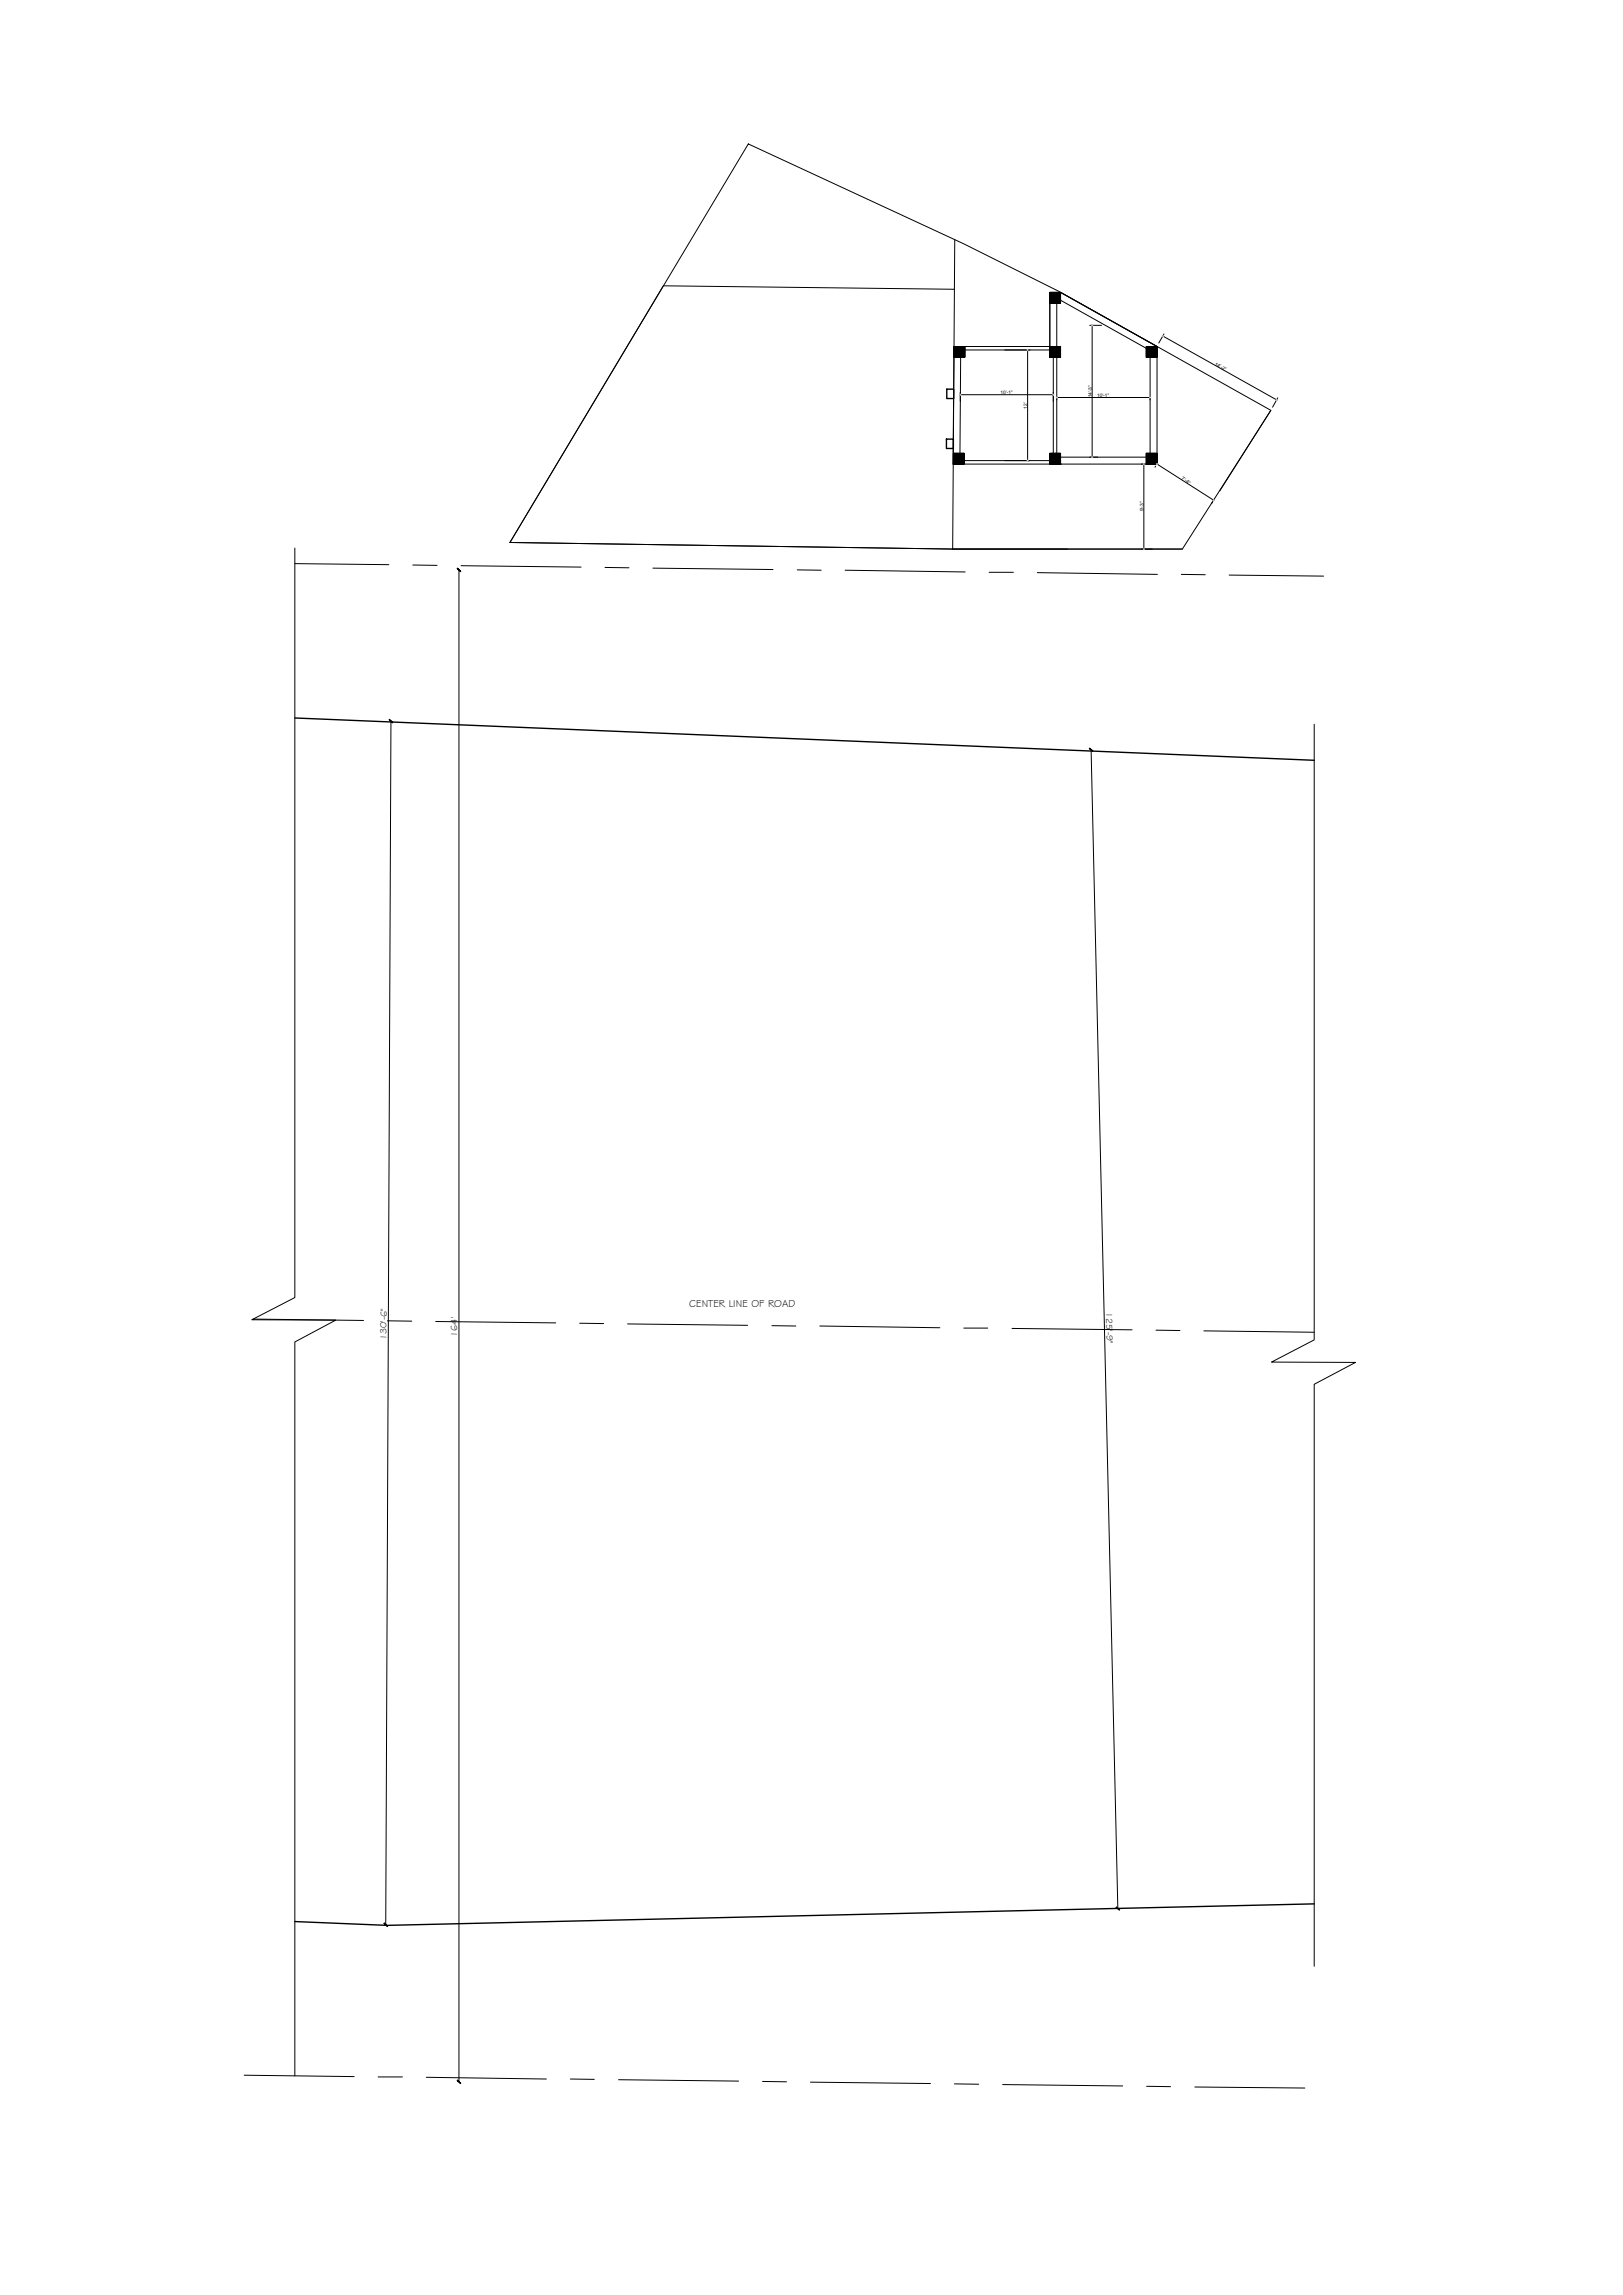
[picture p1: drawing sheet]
<svg xmlns="http://www.w3.org/2000/svg" width="297mm" height="420mm" viewBox="0 0 297 420" stroke-linecap="round" stroke-linejoin="round" font-family="sans-serif">
<defs><g id="words">
<text font-size="1.9" x="126.2" y="239.3">CENTER LINE OF ROAD</text>
<g font-size="1.7">
<text x="70.7" y="245.3" transform="rotate(-89 70.7 245.3)">130'</text>
<text x="70.8" y="241.7" transform="rotate(-89 70.8 241.7)">-6&quot;</text>
<text x="83.7" y="244.7" transform="rotate(-90 83.7 244.7)">164'</text>
<text x="202.4" y="240.2" transform="rotate(89 202.4 240.2)">125'</text>
<text x="202.5" y="243.8" transform="rotate(89 202.5 243.8)">-9&quot;</text>
</g>
<g font-size=".9">
<text x="222.3" y="66.7" transform="rotate(30 222.3 66.7)">14'-2&quot;</text>
<text x="183.1" y="72.2">10'-1&quot;</text>
<text x="188" y="74.8" transform="rotate(-90 188 74.8)">12'</text>
<text x="199.8" y="72.8" transform="rotate(-90 199.8 72.8)">14'-3&quot;</text>
<text x="200.8" y="72.7">10'-1&quot;</text>
<text x="216.2" y="87.8" transform="rotate(33 216.2 87.8)">7'-4&quot;</text>
<text x="209.3" y="93.6" transform="rotate(-90 209.3 93.6)">9'-3&quot;</text>
</g>
</g></defs>
<!-- layer: A-WALL -->
<g fill="none" stroke="#000" stroke-width=".18">
<path d="M137 26.4l39.4 18.2 17.4 8.7 38.8 21.8-16.2 25.4h-42l-81.1-1.2zM174.7 43.8v9.2M192.1 53.5v.1M192.1 53.7l.2-.2-.2 .2M192.1 53.8l.3-.3-.3 .3M192.1 54.1l.6-.6-.6 .6M192.1 54.2l.7-.7-.7 .7M192.1 54.4l.9-.9-.9 .9M192.1 54.5l1-1-1 1M192.1 54.7l1.2-1.2-1.2 1.2M192.1 54.8l1.3-1.3-1.3 1.3M192.1 54.9l1.4-1.4-1.4 1.4"/>
<path d="M192.1 55.1l1.6-1.6-1.6 1.6M192.1 55.2l1.8-1.7-1.8 1.7M192.1 55.4l1.9-1.9-1.9 1.9M192.3 53.5l-.2 .2M192.4 53.5l-.3 .3M192.5 53.5l-.4 .5 .5-.5-.5 .5M192.6 53.5l-.5 .5M192.7 53.5l-.6 .7M192.8 53.5l-.7 .8M193 53.5l-.9 .9M193.1 53.5l-1 1M193.2 53.5l-1.1 1.1"/>
<path d="M193.3 53.5l-1.2 1.2M193.4 53.5l-1.3 1.4M193.5 54.6l17.6 9.9M193.5 53.5l-1.4 1.5M193.7 53.5l-1.6 1.6M193.7 53.5l-1.6 1.7M193.9 53.5l-1.8 1.8M194 53.5l-1.9 1.9M194 55.5h.1M194.1 53.6l-2 1.9 2-2-2 2h2v-2h-2v10.1l.2-.2-.2 .2M194.1 54.9l-.7 .6 .7-.7-.7 .7v7.9l-1.3 1.4 1.4-1.4-1.4 1.4 1.4-1.4-1.4 1.4M194.1 53.7l-1.8 1.8"/>
<path d="M194.1 53.8l-1.8 1.7M194.1 53.9l-1.6 1.6M194.1 54l-1.5 1.5M194.1 54.2l-1.4 1.3M194.1 54.3l-1.3 1.2M194.1 54.4l-1.2 1.1M194.1 54.5l-1.1 1M194.1 54.6l-.9 .9M194.1 54.7l-.8 .8M194.1 54.9l-.6 .6M194.1 55.1l-.5 .4M194.1 55.2l-.4 .3"/>
<path d="M194.1 55.3l-.2 .2M194.1 55.4l-.1 .1M194.1 53.5l17.7 9.9M199.4 59.6h2.2M199.9 59.6v24.1M174.6 63.4h17.5v-9.9h2l17.7 9.9v21.6h-37.4zM174.6 63.4v.1M174.6 63.4h2v2h-2zM174.7 63.4l-.1 .2M174.7 63.4l-.1 .3 .3-.3-.3 .3M174.9 63.4l-.3 .4 .4-.4-.4 .4M175 63.4l-.4 .5 .5-.5-.5 .5"/>
<path d="M175.1 63.4l-.5 .7 .6-.7-.6 .7M175.2 63.4l-.6 .7M175.3 63.4l-.7 .9 .8-.9-.8 .9M175.4 63.4l-.8 1 1-1-1 1M175.6 63.4l-1 1.1 1.1-1.1-1.1 1.1M175.7 63.4l-1.1 1.2 1.2-1.2-1.2 1.2M175.8 71.8v1.7M175.8 72.3h17M175.8 65.4l-.1 17.6-1.2 1.3 1.3-1.3-1.3 1.3M175.8 63.4l-1.2 1.3M175.9 63.4l-1.3 1.4 1.4-1.4-1.4 1.4M176 63.4l-1.4 1.6 1.5-1.6-1.5 1.6"/>
<path d="M176.1 63.4l-1.5 1.7 1.7-1.7-1.7 1.7M176.3 63.4l-1.7 1.8 1.8-1.8-1.8 1.8M176.4 63.4l-1.8 1.9M176.5 63.4l-1.9 2 2-2-2 2 2-1.8M176.5 65.4h.1M176.6 63.7l-1.9 1.7M176.6 63.8l-1.7 1.6M176.6 63.9l-1.6 1.5M176.6 64l-1.5 1.4M176.6 64.1l-1.4 1.3M176.6 64.3l-1.3 1.1M176.6 64.4l-1.2 1"/>
<path d="M176.6 64.5l-1 .9M176.6 64.6l-1 .8M176.6 64.7l-.8 .7M176.6 64.8l-.7 .6M176.6 65l-.6 .4M176.6 65l-.5 .4M176.6 65.2l-.4 .2M176.6 65.3l-.3 .1M176.6 64.1h15.5M188.1 64.1v20.2M192.1 63.9l.6-.5-.6 .6M192.1 64.5l1.2-1.1-1.2 1.2"/>
<path d="M192.1 65.1l1.8-1.7-1.8 1.8M192.1 63.4h2v2h-2zM192.3 63.4l-.2 .3 .3-.3-.3 .3M192.3 65.4l1.8-1.8-1.8 1.8M192.4 63.4l-.3 .4 .4-.4M192.6 63.4l-.5 .5 .5-.5-.5 .4M192.7 63.4l-.6 .7 .7-.7-.7 .7M192.8 65.4v17.6M192.8 63.4l-.7 .9 .9-.9-.9 .9M192.8 65.4l1.3-1.2-1.2 1.2M193 63.4l-.9 1 1-1-1 1M193.1 63.4l-1 1.1 1.1-1.1"/>
<path d="M193.3 63.4l-1.2 1.3 1.3-1.3-1.3 1.3M193.4 72.8h17.1M193.5 65.4l.6-.6-.7 .6v17.6l-1.3 1.3 1.4-1.3-1.4 1.4 1.4-1.4-1.4 1.4M193.5 63.4l-1.4 1.6 1.6-1.6-1.6 1.6M193.7 63.4l-1.6 1.7 1.6-1.7M193.9 63.4l-1.8 1.9 1.9-1.9-1.9 1.9M194 63.4l-1.9 2 2-2-2 2 2-1.8M194 65.4h.1M194.1 63.7l-1.7 1.7 1.7-1.6M194.1 63.9l-1.6 1.5M194.1 64l-1.5 1.4M194.1 64.1l-1.4 1.3"/>
<path d="M194.1 64.3l-1.1 1.1 1.1-1.1M194.1 64.5l-1.1 .9M194.1 64.6l-.9 .8M194.1 64.7l-.8 .7M194.1 64.8l-.6 .6 .6-.5M194.1 65l-.5 .4M194.1 65.2l-.4 .2M194.1 65.3l-.2 .1M209.8 63.4v.2l.1-.2-.1 .2M209.8 63.9l.5-.5-.5 .5M209.8 64.5l1.1-1.1-1.1 1.1M209.8 65.1l1.6-1.7-1.6 1.7"/>
<path d="M209.8 63.4h2v2h-2zM209.9 63.4l-.1 .3 .2-.3-.2 .3M210 63.4l-.2 .4 .4-.4-.4 .4M210.2 63.4l-.4 .5M210.3 63.4l-.5 .6M210.4 63.4l-.6 .7 .7-.7-.7 .7M210.5 63.4l-.7 .9 .8-.9-.8 .9M210.6 63.4l-.8 1 .9-1-.9 1M210.7 63.4l-.9 1.1M210.9 63.4l-1.1 1.2M210.9 63.4l-1.1 1.3 1.3-1.3-1.3 1.3M211.1 63.4l-1.3 1.4 1.4-1.4-1.4 1.4"/>
<path d="M211.2 63.4l-1.4 1.6 1.5-1.6-1.5 1.6M211.3 63.4l-1.5 1.6M211.4 63.4l-1.6 1.8M211.5 63.4l-1.7 1.9 1.8-1.9-1.8 1.9M211.6 63.4l-1.8 2 2-2-2 2 2-1.8M211.6 65.4h.2M211.8 64.2l-1.3 1.2v17.6l-.7 .8 .8-.8-.8 .8 .8-.8-.8 .8M211.8 63.6l-1.9 1.8M211.8 63.8l-1.8 1.6M211.8 63.9l-1.7 1.5M211.8 64l-1.6 1.4M211.8 64.1l-1.4 1.3"/>
<path d="M211.8 64.3l-1.2 1.1M211.8 64.5l-1.1 .9M211.8 64.6l-1 .8M211.8 64.7l-.9 .7M211.8 64.8l-.7 .6M211.8 64.9l-.6 .5M211.8 65l-.5 .4M211.8 65.2l-.4 .2M211.8 65.3l-.3 .1M212.8 61.5l20.9 11.7M213 61.2l-.9 1.6M232.6 75.1l-9.3 14.8"/>
<path d="M233.9 72.8l-1 1.7M174.5 83h.1M174.5 83.1h.1M174.5 83.2l.2-.2-.2 .2M174.5 83.6l.6-.6-.6 .6M174.5 83.8l.7-.8-.7 .8M174.5 84.2l1.2-1.2-1.2 1.2M174.5 84.3l1.3-1.3-1.3 1.3M174.5 84.8l1.8-1.8-1.8 1.8M174.5 84.9l1.9-1.9-1.9 1.9M174.5 83h2v2h-2zM174.5 83v.1"/>
<path d="M174.7 83l-.2 .2M174.7 83l-.2 .4 .4-.4-.4 .4M174.9 83l-.4 .5 .5-.5-.5 .5M175 83l-.5 .6M175.1 83l-.6 .7M175.2 83l-.7 .8M175.3 83l-.8 .9 .9-.9-.9 .9M175.4 83l-.9 1.1 1.1-1.1-1.1 1.1M175.6 83l-1.1 1.1M175.8 83l-1.3 1.4M175.9 83l-1.4 1.5 1.5-1.5-1.5 1.5M176 83l-1.5 1.6 1.6-1.6-1.6 1.6"/>
<path d="M176.1 83l-1.6 1.7M176.3 83l-1.8 1.8M176.3 85h.2M176.4 83l-1.9 2 2-2-2 2 2-1.9M176.5 83.2l-1.9 1.8M176.5 83.3l-1.8 1.7M176.5 83.4l-1.6 1.6M176.5 83.6l-1.5 1.4M176.5 83.7l-1.4 1.3M176.5 83.8l-1.3 1.2M176.5 83.9l-1.2 1.1M176.5 84l-1.1 1"/>
<path d="M176.5 84.1l-.9 .9M176.5 84.3l-.9 .7M176.5 84.4l-.7 .6M176.5 84.5l-.6 .5M176.5 84.6l-.5 .4M176.5 84.7l-.4 .3M176.5 84.8l-.3 .2M176.5 84.3h15.6M192.1 83v.1l.2-.1-.2 .1M192.1 83.5l.5-.5-.5 .5M192.1 84.1l1.1-1.1-1.1 1.1M192.1 84.6l1.7-1.6-1.7 1.6"/>
<path d="M192.1 83h2v2h-2zM192.3 83l-.2 .2 .3-.2-.3 .2M192.4 83l-.3 .4 .4-.4-.4 .4M192.5 83l-.4 .4M192.6 83l-.5 .6M192.7 83l-.6 .7 .7-.7-.7 .7M192.8 83l-.7 .8 .9-.8-.9 .8M193 83l-.9 .9 1-.9-1 .9M193.1 83l-1 1M193.2 83l-1.1 1.1M193.3 83l-1.2 1.3 1.3-1.3-1.3 1.3M193.5 83l-1.4 1.5 1.6-1.5-1.6 1.5"/>
<path d="M193.7 83l-1.6 1.6M193.8 83l-1.7 1.7M193.9 83l-1.8 1.8 1.9-1.8-1.9 1.8M194 83l-1.9 2 2-2-2 2 2-1.9M194.1 83.2l-1.8 1.8M194.1 83.3l-1.7 1.7M194.1 83.4l-1.6 1.6M194.1 83.6l-1.5 1.4M194.1 83.8l-1.3 1.2M194.1 83.9l-1.1 1.1M194.1 84l-1.1 1M194.1 84.1l-.9 .9"/>
<path d="M194.1 84.3l-.8 .7M194.1 84.3l-.7 .7M194.1 84.5l-.6 .5M194.1 84.6l-.5 .4M194.1 84.7l-.4 .3M194.1 84.8l-.2 .2M194.1 84.9l-.1 .1M194.1 85h.1M208.9 85h2M209.3 85v15.5M209.8 83h.1M209.8 83.1h.1"/>
<path d="M209.8 83.4l.4-.4-.4 .4M209.8 83.5l.5-.5-.5 .5M209.8 83.6l.6-.6-.6 .6M209.8 83.9l.9-.9-.9 .9M209.8 84.1l1.1-1.1-1.1 1.1M209.8 84.2l1.2-1.2-1.2 1.2M209.8 84.5l1.5-1.5-1.5 1.5M209.8 84.6l1.6-1.6-1.6 1.6M209.8 84.8l1.8-1.8-1.8 1.8M209.8 83h2v2h-2zM209.9 83l-.1 .1M209.9 83l-.1 .2 .2-.2-.2 .2"/>
<path d="M210 83l-.2 .3M210.2 83l-.4 .4M210.3 83l-.5 .6M210.4 83l-.6 .7 .7-.7-.7 .7h-15.7l-1.3 1.3 1.3-1.4-1.4 1.4M210.6 83l-.8 .9M210.7 83l-.9 1M210.9 83l-1.1 1.1M211 83l-1.2 1.3M211.1 83l-1.3 1.4 1.4-1.4-1.4 1.4M211.2 83l-1.4 1.5M211.3 83l-1.5 1.6M211.4 83l-1.6 1.7"/>
<path d="M211.5 85.3l-.1 .2M211.6 83l-1.8 1.8M211.6 83l-1.8 2 2-1.9M211.8 83.2l-1.9 1.8M211.8 83.3l-1.8 1.7M211.8 83.4l-1.6 1.6M211.8 83.6l-1.6 1.4M211.8 83.6l-1.4 1.4M211.8 83.8l-1.3 1.2M211.8 83.9l-1.2 1.1M211.8 84l-1.1 1M211.8 84.1l-1 .9"/>
<path d="M211.8 84.2l-.9 .8M211.8 84.3l-.7 .7M211.8 84.5l-.6 .5M211.8 84.6l-.5 .4M211.8 84.7l-.4 .3M211.8 84.8l-.3 .2M211.8 84.9l-.2 .1M211.8 85h.1M211.8 85l10.3 6.6M221.9 91.9l-.2 .3M54 100.3v137.3l-7.9 4 15.4 .1-7.5 4v134.3M54 103.2l17.2 .2"/>
<path d="M75.6 103.4l4.4 .1M84.4 103.6l21.9 .2M110.7 103.9h4.4M119.5 104l22 .3M145.9 104.3l4.4 .1M154.7 104.4l21.9 .3M174.4 100.5h42M181 104.8h4.5M189.9 104.8l21.9 .4M216.2 105.2h4.4M225 105.3l17.2 .2M240.5 132.6v112.7l-7.8 4.1h15.4l-7.6 4v106.6"/>
<path d="M46.3 241.5l20.2 .2M70.9 241.8l4.5 .1M79.7 241.9l22 .3M106.1 242.3h4.4M114.9 242.4l21.9 .2M141.3 242.7l4.4 .1M150 242.8l22 .3M176.4 243.1h4.4M185.2 243.2l22 .3M211.6 243.5l4.3 .1M220.3 243.6l20.2 .3M44.7 379.9l20.1 .3"/>
<path d="M69.2 380.2h4.4M78 380.3l22 .3M104.4 380.6l4.4 .1M113.2 380.7l22 .3M139.6 381.1h4.3M148.3 381.2l22 .2M174.7 381.5l4.4 .1M183.5 381.6l22 .3M209.9 382h4.3M218.7 382.1l20.1 .2"/>
</g>
<!-- layer: DOOR -->
<path d="M121.4 52.3l53.3 .7-.3 47.5-81.1-1.2z" fill="none" stroke="#000" stroke-width=".18"/>
<!-- layer: 0 -->
<path d="M54 131.4l186.5 7.8M240.5 348.6l-169.6 3.9-16.9-.7" fill="none" stroke="#000" stroke-width=".25"/>
<!-- layer: DIM -->
<path d="M84 104.3v276.8M71.6 132l-1 220.4M199.7 137.3l4.9 212.1" fill="none" stroke="#000" stroke-width=".18"/>
<!-- layer: 0 -->
<g fill="#000" stroke="#000" stroke-width=".18">
<path d="M83.7 104.1l.6 .5zM83.7 104.1l.6 .5z"/>
<path d="M71.2 131.8l.7 .5zM71.2 131.8l.7 .5z"/>
<path d="M199.4 137l.6 .5zM199.4 137l.6 .5z"/>
<path d="M70.3 352l.6 .6zM70.3 352.1l.6 .5z"/>
<path d="M204.3 349.1l.6 .5zM204.3 349.2l.6 .4z"/>
<path d="M83.7 380.8l.6 .6zM83.7 380.9l.6 .5z"/>
</g>
<!-- layer: WALL -->
<path d="M173.3 71.2h1.2v1.8h-1.2zM173.2 80.4h1.3v1.7h-1.3z" fill="none" stroke="#000" stroke-width=".25"/>
<!-- layer: 0 -->
<g fill="none" stroke="#000" stroke-width=".18">
<path d="M199.8 59.5l.1 .1M175.9 72.2l-.2 .1M188 64l.2 .1M192.8 72.2l-.1 .1M193.5 72.7l-.2 .1M210.6 72.7l-.2 .1M212.9 61.5h-.2M233.6 73.2h.2M188 84.3l.2 .1M199.8 83.6l.1 .2M209.3 84.9l.1 .1M211.6 85h.2"/>
<path d="M222.2 91.6h-.2M209.3 100.5l.1 .1"/>
</g>
<!-- layer: dim line -->
<g fill="none" stroke="#fab2b2" stroke-width=".18">
<path d="M199.8 59.6h.2M199.9 59.4v.3M175.6 72.3h.3M175.8 72.1v.3M187.9 64.1h.3M188.1 63.9v.3M192.6 72.3h.3M192.8 72.1v.3M193.3 72.8h.2M193.4 72.6v.3M210.4 72.8h.2M210.5 72.6v.3"/>
<path d="M212.7 61.5l.3 .1M212.9 61.4l-.1 .2M233.5 73.2l.3 .1M233.7 73.1l-.1 .2M187.9 84.3h.3M188.1 84.2v.3M199.8 83.7h.2M199.9 83.6v.2M209.2 85h.3M209.3 84.8v.3M211.6 84.9l.2 .1M211.8 84.8l-.1 .3"/>
<path d="M222 91.5l.2 .1M222.2 91.5l-.2 .2M209.2 100.5h.3M209.3 100.4v.2"/>
</g>
<use href="#words"/>
</svg>
